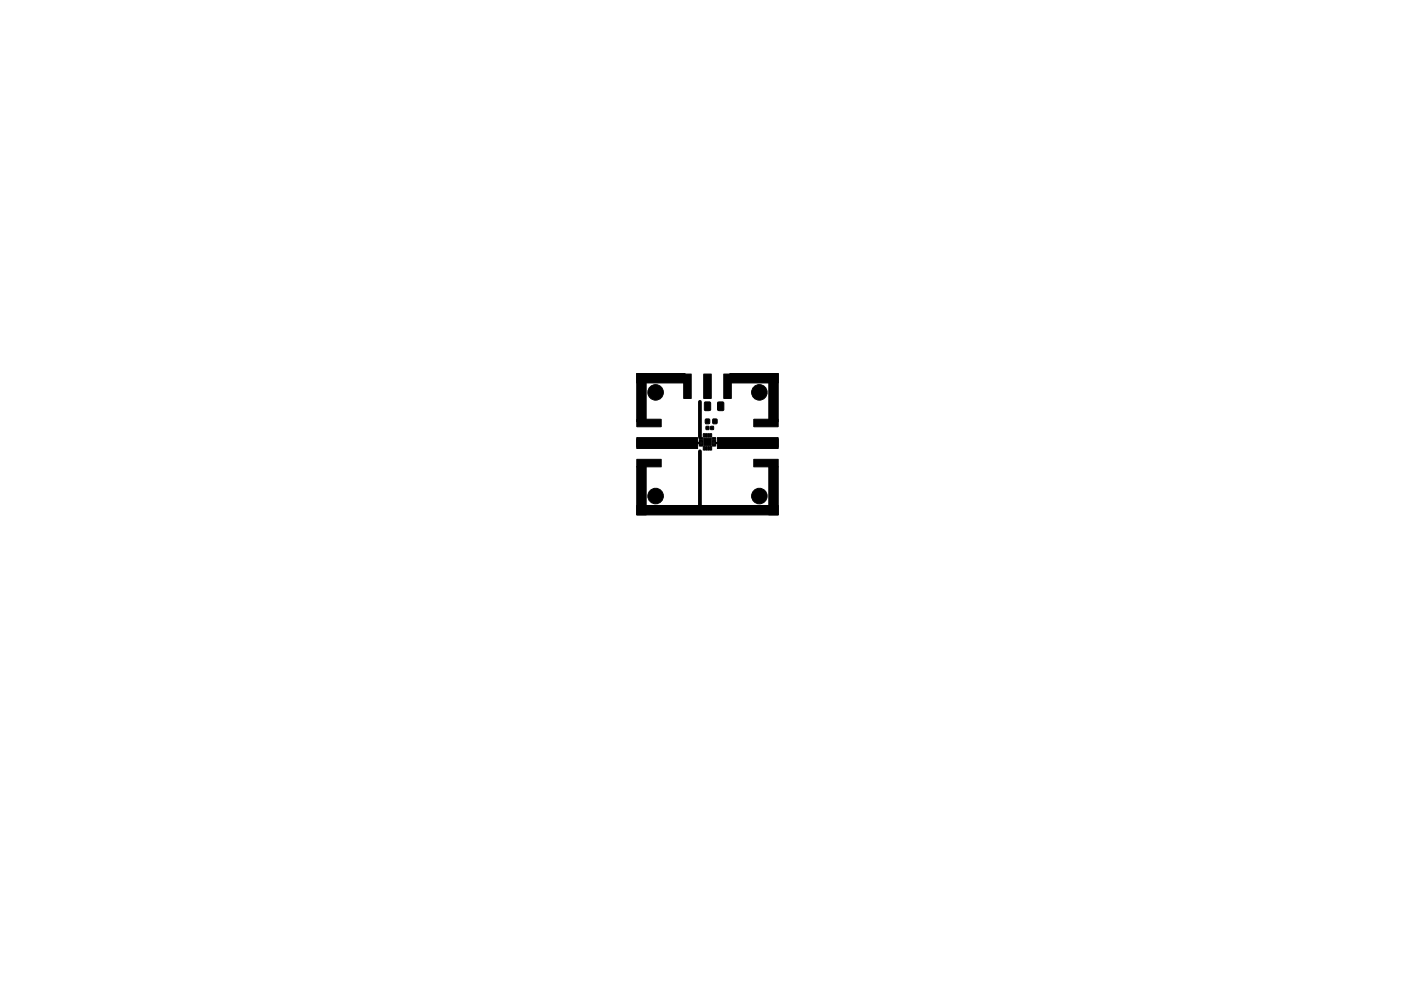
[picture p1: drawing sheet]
<svg xmlns="http://www.w3.org/2000/svg" width="297mm" height="210mm" viewBox="0 0 297 210" stroke-linecap="round" stroke-linejoin="round" font-family="sans-serif">
<path d="M148.4 85.2v7.5M148.4 95.7v12.1" fill="none" stroke="#000" stroke-width=".8"/>
<g fill="#000" stroke="#000" stroke-width=".21">
<path d="M145 79.4h1.5v5.1h-1.5zM149.2 79.4h1.6v5.1h-1.6zM153.5 79.4h1.5v5.1h-1.5zM135 79.2h2v10.3h-2zM135 93.2h5.2v1.6h-5.2zM135 97.5h5.2v1.5h-5.2zM135 89h5.2v1.5h-5.2zM141 93.7h.5v.6h-.5zM141.9 93.7h.6v.6h-.6zM135 79.2h10.2v2h-10.2zM135 92.8h12.9v.9l.5 .3-.5 .2v.9h-12.9zM148.3 92.9h.7v.3h-.7z"/>
<path d="M148.3 93.3h.7v.4h-.7zM148.3 93.8h.7v.3l-.7 .1zM148.3 94.3h.7v.3h-.7zM149.1 94.8h.4l-.1 .7h-.3zM149.1 92h.4l-.1 .7h-.3zM149.6 94.8h.3v.7h-.3zM149.6 92h.3v.7h-.3zM149.7 90.5h.6v.6h-.6zM149.6 88.9l.8 .1v.9l-.8-.1zM150.1 94.8h.3v.7h-.3zM150.1 92h.3v.7h-.3zM149.4 85.4l1-.1 .2 .1 .1 1.5-.1 .2-1.2-.1z"/>
<path d="M149.2 93h1.6v1.5h-1.6zM150.6 94.8h.3v.7h-.4zM150.6 92h.3v.7h-.4zM150.7 90.5h.6v.6h-.6zM151 94.3h.7v.3h-.7zM151 93.8h.7v.3l-.7 .1zM151 93.3h.7v.4h-.7zM151 92.9h.7v.3h-.7zM151.2 88.9l.8 .1v.9l-.9-.1zM152.2 85.4l1-.1 .2 .1 .1 1.5-.1 .2-1.2-.1zM157.5 93.7h.6v.6h-.6zM158.5 93.7h.6l-.1 .6h-.6z"/>
<path d="M159.8 97.5h5.2v1.5h-5.2zM159.8 89h5.2v1.5h-5.2zM159.8 93.2h5.2v1.6h-5.2zM152.1 92.8h12.9v2.3h-12.9v-.9l-.4-.2 .4-.3zM154.8 79.2h10.2v2h-10.2zM163 79.2h2v10.3h-2zM135 99h2v10.2h-2zM135 107.2h30v2h-30zM163 99h2v10.2h-2z"/>
<circle cx="139" cy="83.2" r="1.65"/>
<circle cx="161" cy="83.2" r="1.65"/>
<circle cx="139" cy="105.2" r="1.65"/>
<circle cx="161" cy="105.2" r="1.65"/>
</g>
</svg>
